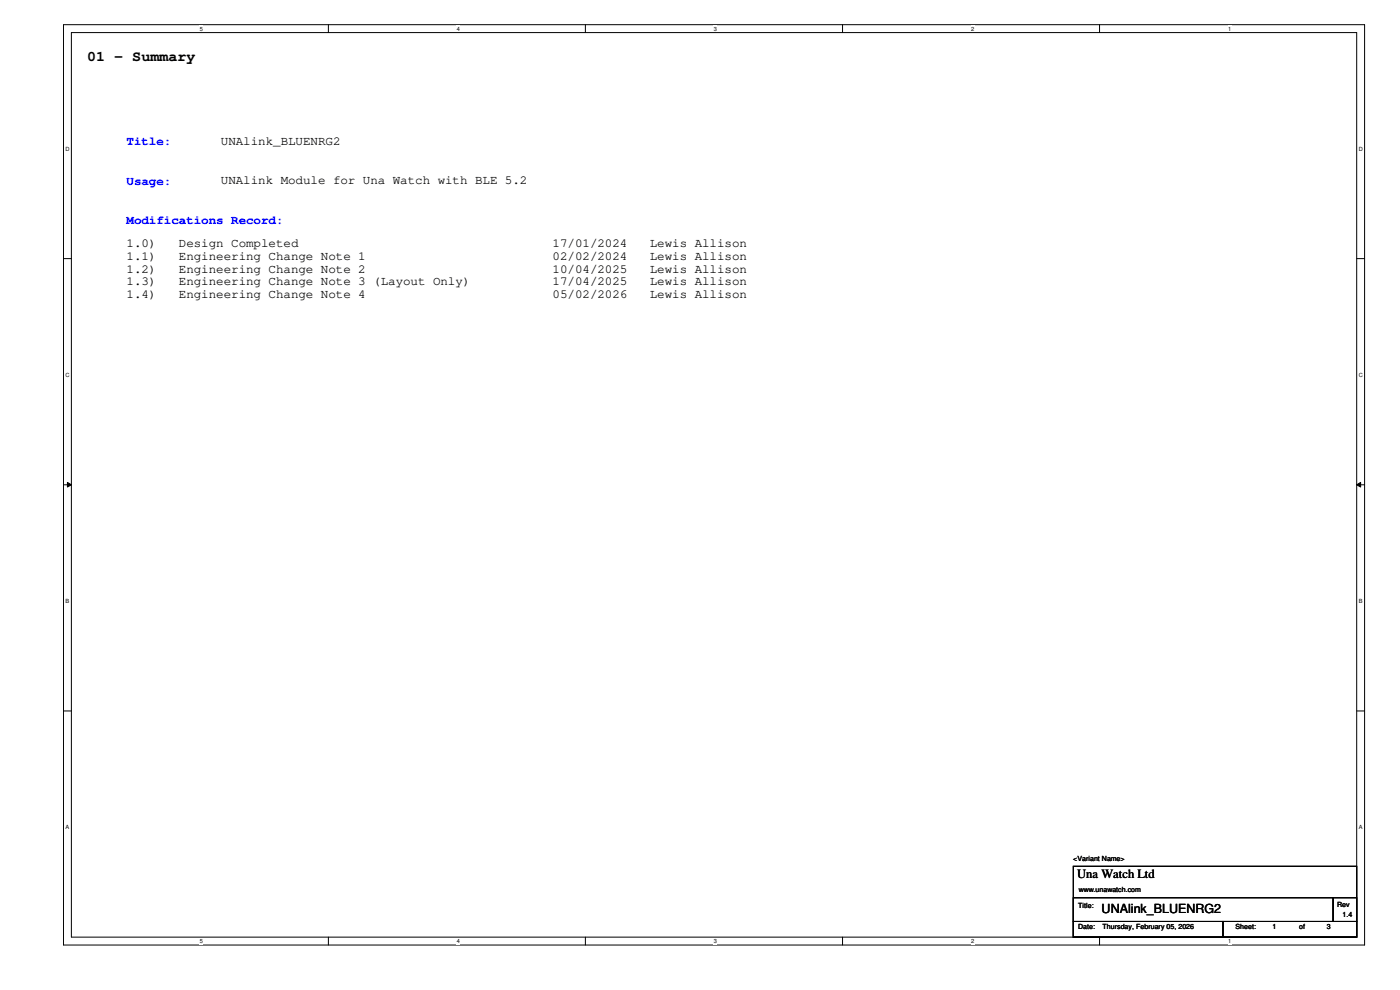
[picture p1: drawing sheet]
<svg xmlns="http://www.w3.org/2000/svg" width="420mm" height="297mm" viewBox="0 0 420 297" stroke-linecap="round" stroke-linejoin="round" font-family="sans-serif">
<defs><g id="words">
<text font-size="4.5" x="26.2" y="18.3">01 - Summary</text>
<g font-size="3.8" fill="#00f">
<text x="38" y="43.6">Title:</text>
<text x="38" y="55.5">Usage:</text>
<text x="38" y="67.3">Modifications Record:</text>
</g>
<g font-size="3.8">
<text x="66.3" y="43.5">UNAlink_BLUENRG2</text>
<text x="66.3" y="55.3">UNAlink Module for Una Watch with BLE 5.2</text>
<text x="38" y="74.3">1.0)</text>
<text x="53.7" y="74.3">Design Completed</text>
<text x="165.9" y="74.3">17/01/2024</text>
<text x="195" y="74.3">Lewis Allison</text>
<text x="38" y="78">1.1)</text>
<text x="38" y="81.8">1.2)</text>
<text x="53.7" y="78">Engineering Change Note 1</text>
<text x="53.7" y="81.8">Engineering Change Note 2</text>
<text x="165.9" y="78">02/02/2024</text>
<text x="165.9" y="81.8">10/04/2025</text>
<text x="195" y="78">Lewis Allison</text>
<text x="195" y="81.8">Lewis Allison</text>
<text x="38" y="85.6">1.3)</text>
<text x="38" y="89.3">1.4)</text>
<text x="53.7" y="85.6">Engineering Change Note 3 (Layout Only)</text>
<text x="53.7" y="89.3">Engineering Change Note 4</text>
<text x="165.9" y="85.6">17/04/2025</text>
<text x="165.9" y="89.3">05/02/2026</text>
<text x="195" y="85.6">Lewis Allison</text>
<text x="195" y="89.3">Lewis Allison</text>
<text x="323.3" y="263.6">Una Watch Ltd</text>
<text x="330.6" y="273.9">UNAlink_BLUENRG2</text>
</g>
<g font-size="2.1">
<text x="322.1" y="258.4">&lt;Variant Name&gt;</text>
<text x="323.8" y="267.5">www.unawatch.com</text>
<text x="323.6" y="272.5">Title:</text>
<text x="401.3" y="272">Rev</text>
<text x="402.9" y="275.1">1.4</text>
<text x="323.6" y="278.6">Date:</text>
<text x="330.9" y="278.6">Thursday, February 05, 2026</text>
<text x="370.8" y="278.6">Sheet:</text>
<text x="381.9" y="278.6">1</text>
<text x="389.9" y="278.6">of</text>
<text x="398.2" y="278.6">3</text>
</g>
<g font-size="1.7">
<text x="60" y="9.2">5</text>
<text x="137.1" y="9.2">4</text>
<text x="214.2" y="9.2">3</text>
<text x="291.4" y="9.2">2</text>
<text x="368.6" y="9.2">1</text>
<text x="19.6" y="45.2">D</text>
<text x="407.8" y="45.2">D</text>
<text x="19.6" y="113">C</text>
<text x="407.8" y="113">C</text>
<text x="19.6" y="180.9">B</text>
<text x="407.8" y="180.9">B</text>
<text x="19.6" y="248.8">A</text>
<text x="407.8" y="248.8">A</text>
<text x="60" y="283">5</text>
<text x="137.1" y="283">4</text>
<text x="214.2" y="283">3</text>
<text x="291.4" y="283">2</text>
<text x="368.6" y="283">1</text>
</g>
</g></defs>
<path d="M19.1 7.4h390.4v276.1h-390.4zM21.4 9.8h385.8v271.4h-385.8z" fill="none" stroke="#000" stroke-width=".3"/>
<g fill="#fff">
<path d="M60 7.7h.9v1.9h-.9z"/>
<path d="M60 281.4h.9v1.9h-.9z"/>
</g>
<path d="M98.6 7.4v2.4M98.6 281.2v2.3" fill="none" stroke="#000" stroke-width=".3"/>
<g fill="#fff">
<path d="M137.1 7.7h.9v1.9h-.9z"/>
<path d="M137.1 281.4h.9v1.9h-.9z"/>
</g>
<path d="M175.7 7.4v2.4M175.7 281.2v2.3" fill="none" stroke="#000" stroke-width=".3"/>
<g fill="#fff">
<path d="M214.2 7.7h1v1.9h-1z"/>
<path d="M214.2 281.4h1v1.9h-1z"/>
</g>
<path d="M252.9 7.4v2.4M252.9 281.2v2.3" fill="none" stroke="#000" stroke-width=".3"/>
<g fill="#fff">
<path d="M291.4 7.7h1v1.9h-1z"/>
<path d="M291.4 281.4h1v1.9h-1z"/>
</g>
<path d="M330 7.4v2.4M330 281.2v2.3" fill="none" stroke="#000" stroke-width=".3"/>
<g fill="#fff">
<path d="M368.6 7.7h.9v1.9h-.9z"/>
<path d="M368.6 281.4h.9v1.9h-.9z"/>
<path d="M19.6 43.7h1.3v1.9h-1.3z"/>
<path d="M407.8 43.7h1.2v1.9h-1.2z"/>
<path d="M19.6 111.5h1.3v1.9h-1.3z"/>
<path d="M407.8 111.5h1.2v1.9h-1.2z"/>
</g>
<path d="M19.1 77.6h2.3M407.2 77.6h2.3" fill="none" stroke="#000" stroke-width=".3"/>
<g fill="#fff">
<path d="M19.6 179.4h1.2v1.9h-1.2z"/>
<path d="M407.8 179.4h1.1v1.9h-1.1z"/>
</g>
<path d="M19.1 145.5h2.3M20.2 144.7l1.2 .8-1.2 .6zM407.2 145.5l1.1-.8v1.4zM407.2 145.5h2.3" fill="none" stroke="#000" stroke-width=".3"/>
<path d="M20.2 144.7l1.2 .8-1.2 .6zM407.2 145.5l1.1-.8v1.4z" fill="#000"/>
<g fill="#fff">
<path d="M19.6 247.2h1.2v1.9h-1.2z"/>
<path d="M407.8 247.2h1.1v1.9h-1.1z"/>
</g>
<path d="M19.1 213.3h2.3M407.2 213.3h2.3M322.1 259.9h85.1v21.3h-85.1zM322.1 269.4h78v7.1h-78zM322.1 276.5h44.9v4.7h-44.9zM367 276.5h40.2v4.7h-40.2zM400.1 269.4h7.1v7.1h-7.1z" fill="none" stroke="#000" stroke-width=".3"/>
<use href="#words"/>
</svg>
